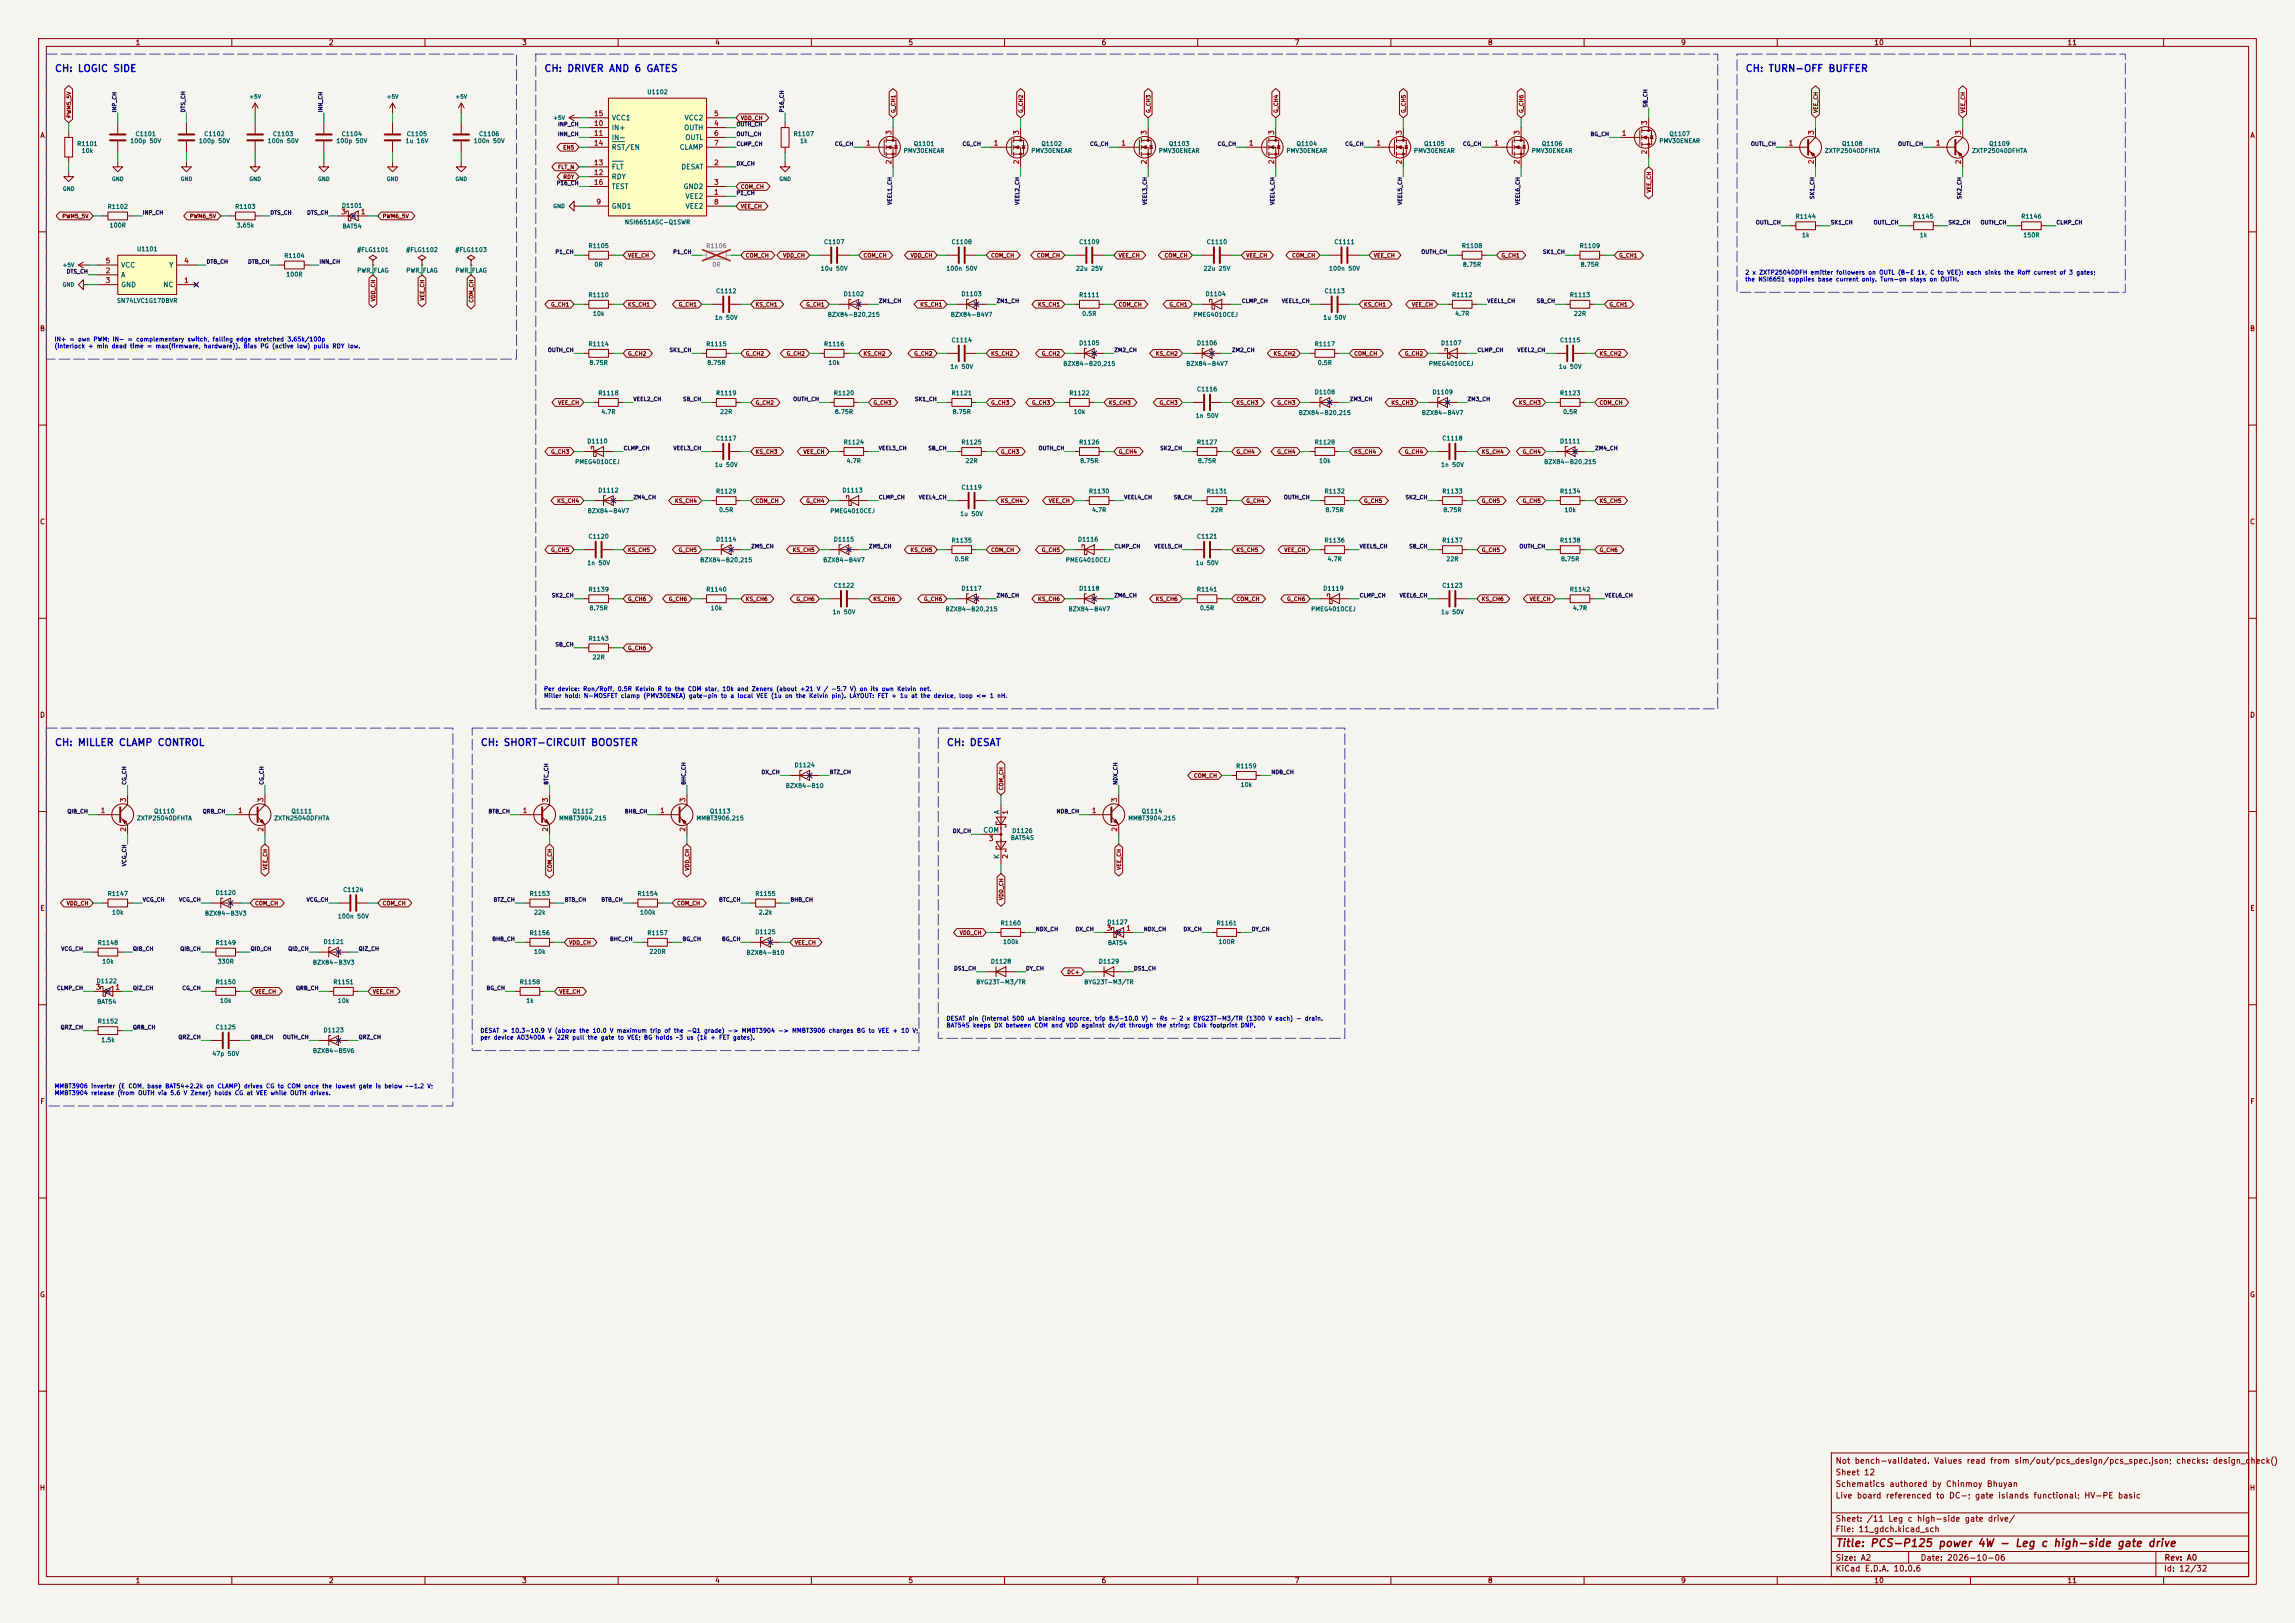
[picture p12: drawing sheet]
<svg xmlns="http://www.w3.org/2000/svg" width="594mm" height="420mm" viewBox="0 0 594 420" stroke-linecap="round" stroke-linejoin="round" font-family="sans-serif">
<defs><g id="words">
<text font-size="2" fill="#840000" x="475" y="400.8">Title: PCS-P125 power 4W - Leg c high-side gate drive</text>
<g font-size="1.8" fill="#0000c2">
<text x="14.1" y="19.1">CH: LOGIC SIDE</text>
<text x="140.7" y="19.1">CH: DRIVER AND 6 GATES</text>
<text x="451.7" y="19.1">CH: TURN-OFF BUFFER</text>
<text x="14.1" y="193.5">CH: MILLER CLAMP CONTROL</text>
<text x="124.3" y="193.5">CH: SHORT-CIRCUIT BOOSTER</text>
<text x="244.9" y="193.5">CH: DESAT</text>
</g>
<g font-size="1.5" fill="#840000">
<text x="475" y="382.1">Sheet 12</text>
<text x="475" y="379.1">Not bench-validated. Values read from sim/out/pcs_design/pcs_spec.json; checks: design_check()</text>
<text x="475" y="388.1">Live board referenced to DC-; gate islands functional; HV-PE basic</text>
<text x="475" y="385.1">Schematics authored by Chinmoy Bhuyan</text>
<text x="475" y="394.1">Sheet: /11 Leg c high-side gate drive/</text>
<text x="475" y="396.8">File: 11_gdch.kicad_sch</text>
<text x="475" y="407">KiCad E.D.A. 10.0.6</text>
<text x="475" y="404.2">Size: A2</text>
<text x="497" y="404.2">Date: 2026-10-06</text>
<text x="560" y="407">Id: 12/32</text>
<text x="560.1" y="404.2">Rev: A0</text>
</g>
<g font-size="1.3" fill="#840000">
<text x="35" y="12">1</text>
<text x="85" y="12">2</text>
<text x="135" y="12">3</text>
<text x="185" y="12">4</text>
<text x="235" y="12">5</text>
<text x="285" y="12">6</text>
<text x="335" y="12">7</text>
<text x="385" y="12">8</text>
<text x="435" y="12">9</text>
<text x="485" y="12">10</text>
<text x="535" y="12">11</text>
<text x="10.3" y="36">A</text>
<text x="582.3" y="36">A</text>
<text x="10.2" y="86">B</text>
<text x="582.2" y="86">B</text>
<text x="10.2" y="136">C</text>
<text x="582.2" y="136">C</text>
<text x="10.2" y="186">D</text>
<text x="582.2" y="186">D</text>
<text x="10.3" y="236">E</text>
<text x="582.3" y="236">E</text>
<text x="10.3" y="286">F</text>
<text x="582.3" y="286">F</text>
<text x="10.2" y="336">G</text>
<text x="582.2" y="336">G</text>
<text x="10.2" y="386">H</text>
<text x="582.2" y="386">H</text>
<text x="35" y="410">1</text>
<text x="85" y="410">2</text>
<text x="135" y="410">3</text>
<text x="185" y="410">4</text>
<text x="235" y="410">5</text>
<text x="285" y="410">6</text>
<text x="335" y="410">7</text>
<text x="385" y="410">8</text>
<text x="435" y="410">9</text>
<text x="485" y="410">10</text>
<text x="535" y="410">11</text>
</g>
<g font-size="1.3" fill="#a90000">
<text x="153.6" y="32.9">10</text>
<text x="153.6" y="35.4">11</text>
<text x="153.6" y="30.3">15</text>
<text x="184.7" y="32.9">4</text>
<text x="184.7" y="30.3">5</text>
<text x="184.7" y="35.4">6</text>
<text x="231" y="35" transform="rotate(-90 231 35)">3</text>
<text x="264" y="35" transform="rotate(-90 264 35)">3</text>
<text x="297" y="35" transform="rotate(-90 297 35)">3</text>
<text x="330.1" y="35" transform="rotate(-90 330.1 35)">3</text>
<text x="363.1" y="35" transform="rotate(-90 363.1 35)">3</text>
<text x="393.6" y="35" transform="rotate(-90 393.6 35)">3</text>
<text x="419.6" y="35.4">1</text>
<text x="426.6" y="32.5" transform="rotate(-90 426.6 32.5)">3</text>
<text x="469.8" y="35" transform="rotate(-90 469.8 35)">3</text>
<text x="507.9" y="35" transform="rotate(-90 507.9 35)">3</text>
<text x="153.6" y="38">14</text>
<text x="184.7" y="38">7</text>
<text x="224.1" y="38">1</text>
<text x="257.1" y="38">1</text>
<text x="290.1" y="38">1</text>
<text x="323.1" y="38">1</text>
<text x="356.1" y="38">1</text>
<text x="386.6" y="38">1</text>
<text x="426.6" y="40.1" transform="rotate(-90 426.6 40.1)">2</text>
<text x="462.8" y="38">1</text>
<text x="500.9" y="38">1</text>
<text x="153.6" y="45.6">12</text>
<text x="153.6" y="43">13</text>
<text x="184.7" y="43">2</text>
<text x="231" y="42.6" transform="rotate(-90 231 42.6)">2</text>
<text x="264" y="42.6" transform="rotate(-90 264 42.6)">2</text>
<text x="297" y="42.6" transform="rotate(-90 297 42.6)">2</text>
<text x="330.1" y="42.6" transform="rotate(-90 330.1 42.6)">2</text>
<text x="363.1" y="42.6" transform="rotate(-90 363.1 42.6)">2</text>
<text x="393.6" y="42.6" transform="rotate(-90 393.6 42.6)">2</text>
<text x="469.8" y="42.6" transform="rotate(-90 469.8 42.6)">2</text>
<text x="507.9" y="42.6" transform="rotate(-90 507.9 42.6)">2</text>
<text x="153.6" y="48.1">16</text>
<text x="154.2" y="53.2">9</text>
<text x="184.7" y="50.7">1</text>
<text x="184.7" y="48.1">3</text>
<text x="184.7" y="53.2">8</text>
<text x="88.2" y="55.7">3</text>
<text x="93.2" y="55.7">1</text>
<text x="27.2" y="71">2</text>
<text x="27.2" y="68.4">5</text>
<text x="47.5" y="68.4">4</text>
<text x="27.2" y="73.5">3</text>
<text x="47.5" y="73.5">1</text>
<text x="32.9" y="207.7" transform="rotate(-90 32.9 207.7)">3</text>
<text x="68.4" y="207.7" transform="rotate(-90 68.4 207.7)">3</text>
<text x="142.1" y="207.7" transform="rotate(-90 142.1 207.7)">3</text>
<text x="177.7" y="207.7" transform="rotate(-90 177.7 207.7)">3</text>
<text x="289.4" y="207.7" transform="rotate(-90 289.4 207.7)">3</text>
<text x="25.9" y="210.7">1</text>
<text x="32.9" y="215.4" transform="rotate(-90 32.9 215.4)">2</text>
<text x="61.5" y="210.7">1</text>
<text x="68.4" y="215.4" transform="rotate(-90 68.4 215.4)">2</text>
<text x="135.2" y="210.7">1</text>
<text x="142.1" y="215.4" transform="rotate(-90 142.1 215.4)">2</text>
<text x="170.7" y="210.7">1</text>
<text x="177.7" y="215.4" transform="rotate(-90 177.7 215.4)">2</text>
<text x="261.1" y="210.9" transform="rotate(-90 261.1 210.9)">1</text>
<text x="282.5" y="210.7">1</text>
<text x="289.4" y="215.4" transform="rotate(-90 289.4 215.4)">2</text>
<text x="255.8" y="218">3</text>
<text x="261.1" y="222.3" transform="rotate(-90 261.1 222.3)">2</text>
<text x="286.3" y="241.2">3</text>
<text x="291.4" y="241.2">1</text>
<text x="24.7" y="256.4">3</text>
<text x="29.7" y="256.4">1</text>
</g>
<g font-size="1.3" fill="#006464">
<text x="158.2" y="34">IN+</text>
<text x="158.2" y="31.4">VCC1</text>
<text x="176.9" y="34">OUTH</text>
<text x="177.1" y="31.4">VCC2</text>
<text x="158.2" y="36.5">IN-</text>
<text x="158.2" y="39.1">RST/EN</text>
<text x="175.8" y="39.1">CLAMP</text>
<text x="177.2" y="36.5">OUTL</text>
<text x="158.2" y="46.7">RDY</text>
<text x="158.2" y="44.1">FLT</text>
<text x="176.2" y="44.1">DESAT</text>
<text x="158.2" y="49.2">TEST</text>
<text x="176.8" y="49.2">GND2</text>
<text x="177.3" y="51.8">VEE2</text>
<text x="158.2" y="54.3">GND1</text>
<text x="177.3" y="54.3">VEE2</text>
<text x="31.2" y="69.5">VCC</text>
<text x="43.6" y="69.5">Y</text>
<text x="31.2" y="72.1">A</text>
<text x="31.2" y="74.6">GND</text>
<text x="42.1" y="74.6">NC</text>
<text x="254.4" y="215.8">COM</text>
<text x="258.9" y="210.9" transform="rotate(-90 258.9 210.9)">A</text>
<text x="258.9" y="222.4" transform="rotate(-90 258.9 222.4)">K</text>
</g>
<g font-size="1.1" fill="#006464">
<text x="167.4" y="24.6">U1102</text>
<text x="35" y="35.5">C1101</text>
<text x="52.7" y="35.5">C1102</text>
<text x="70.5" y="35.5">C1103</text>
<text x="88.3" y="35.5">C1104</text>
<text x="105.1" y="35.5">C1105</text>
<text x="123.9" y="35.5">C1106</text>
<text x="205.3" y="35.5">R1107</text>
<text x="432" y="35.5">Q1107</text>
<text x="19.9" y="38">R1101</text>
<text x="21" y="39.8">10k</text>
<text x="33.6" y="37.3">100p 50V</text>
<text x="51.4" y="37.3">100p 50V</text>
<text x="69.2" y="37.3">100n 50V</text>
<text x="86.9" y="37.3">100p 50V</text>
<text x="104.8" y="37.3">1u 16V</text>
<text x="122.5" y="37.3">100n 50V</text>
<text x="206.9" y="37.3">1k</text>
<text x="233.8" y="39.8">PMV30ENEAR</text>
<text x="236.4" y="38">Q1101</text>
<text x="266.8" y="39.8">PMV30ENEAR</text>
<text x="269.4" y="38">Q1102</text>
<text x="299.8" y="39.8">PMV30ENEAR</text>
<text x="302.4" y="38">Q1103</text>
<text x="332.8" y="39.8">PMV30ENEAR</text>
<text x="335.4" y="38">Q1104</text>
<text x="365.8" y="39.8">PMV30ENEAR</text>
<text x="368.5" y="38">Q1105</text>
<text x="396.3" y="39.8">PMV30ENEAR</text>
<text x="398.9" y="38">Q1106</text>
<text x="429.3" y="37.3">PMV30ENEAR</text>
<text x="472.2" y="39.8">ZXTP25040DFHTA</text>
<text x="476.6" y="38">Q1108</text>
<text x="510.3" y="39.8">ZXTP25040DFHTA</text>
<text x="514.7" y="38">Q1109</text>
<text x="27.7" y="54.3">R1102</text>
<text x="28.2" y="59.1">100R</text>
<text x="60.7" y="54.3">R1103</text>
<text x="61.1" y="59.1">3.65k</text>
<text x="88.4" y="54">D1101</text>
<text x="88.5" y="59.4">BAT54</text>
<text x="161.6" y="58.3">NSI6651ASC-Q1SWR</text>
<text x="464.6" y="56.8">R1144</text>
<text x="495.1" y="56.8">R1145</text>
<text x="523" y="56.8">R1146</text>
<text x="35.3" y="65.3">U1101</text>
<text x="92.3" y="65.5">#FLG1101</text>
<text x="105" y="65.5">#FLG1102</text>
<text x="117.7" y="65.5">#FLG1103</text>
<text x="152.2" y="64.5">R1105</text>
<text x="213.1" y="63.4">C1107</text>
<text x="246.2" y="63.4">C1108</text>
<text x="279.2" y="63.4">C1109</text>
<text x="312.2" y="63.4">C1110</text>
<text x="345.2" y="63.4">C1111</text>
<text x="378.2" y="64.5">R1108</text>
<text x="408.7" y="64.5">R1109</text>
<text x="466.3" y="61.7">1k</text>
<text x="496.8" y="61.7">1k</text>
<text x="523.5" y="61.7">150R</text>
<text x="73.4" y="67">R1104</text>
<text x="74" y="71.8">100R</text>
<text x="92.3" y="70.8">PWR_FLAG</text>
<text x="105" y="70.8">PWR_FLAG</text>
<text x="117.7" y="70.8">PWR_FLAG</text>
<text x="153.8" y="69.3">0R</text>
<text x="212.3" y="70.3">10u 50V</text>
<text x="244.8" y="70.3">100n 50V</text>
<text x="278.3" y="70.3">22u 25V</text>
<text x="311.4" y="70.3">22u 25V</text>
<text x="343.9" y="70.3">100n 50V</text>
<text x="378.5" y="69.3">8.75R</text>
<text x="409" y="69.3">8.75R</text>
<text x="152.2" y="77.2">R1110</text>
<text x="185.2" y="76.1">C1112</text>
<text x="218.2" y="76.9">D1102</text>
<text x="248.7" y="76.9">D1103</text>
<text x="279.2" y="77.2">R1111</text>
<text x="311.9" y="76.9">D1104</text>
<text x="342.7" y="76.1">C1113</text>
<text x="375.7" y="77.2">R1112</text>
<text x="406.2" y="77.2">R1113</text>
<text x="30.1" y="78.6">SN74LVC1G17DBVR</text>
<text x="153.3" y="82">10k</text>
<text x="184.9" y="83">1n 50V</text>
<text x="214.1" y="82.2">BZX84-B20,215</text>
<text x="246" y="82.2">BZX84-B4V7</text>
<text x="280" y="82">0.5R</text>
<text x="308.7" y="82.2">PMEG4010CEJ</text>
<text x="342.4" y="83">1u 50V</text>
<text x="376.5" y="82">4.7R</text>
<text x="407.2" y="82">22R</text>
<text x="152.2" y="89.9">R1114</text>
<text x="182.7" y="89.9">R1115</text>
<text x="213.1" y="89.9">R1116</text>
<text x="246.2" y="88.8">C1114</text>
<text x="279.2" y="89.6">D1105</text>
<text x="309.7" y="89.6">D1106</text>
<text x="340.1" y="89.9">R1117</text>
<text x="372.8" y="89.6">D1107</text>
<text x="403.6" y="88.8">C1115</text>
<text x="152.4" y="94.7">8.75R</text>
<text x="182.9" y="94.7">8.75R</text>
<text x="214.3" y="94.7">10k</text>
<text x="245.9" y="95.7">1n 50V</text>
<text x="275.1" y="94.9">BZX84-B20,215</text>
<text x="306.9" y="94.9">BZX84-B4V7</text>
<text x="340.9" y="94.7">0.5R</text>
<text x="369.7" y="94.9">PMEG4010CEJ</text>
<text x="403.3" y="95.7">1u 50V</text>
<text x="309.7" y="101.5">C1116</text>
<text x="154.7" y="102.6">R1118</text>
<text x="155.5" y="107.4">4.7R</text>
<text x="185.2" y="102.6">R1119</text>
<text x="186.3" y="107.4">22R</text>
<text x="215.7" y="102.6">R1120</text>
<text x="215.9" y="107.4">8.75R</text>
<text x="246.2" y="102.6">R1121</text>
<text x="246.4" y="107.4">8.75R</text>
<text x="276.6" y="102.6">R1122</text>
<text x="277.8" y="107.4">10k</text>
<text x="336" y="107.6">BZX84-B20,215</text>
<text x="340.1" y="102.3">D1108</text>
<text x="367.9" y="107.6">BZX84-B4V7</text>
<text x="370.6" y="102.3">D1109</text>
<text x="403.6" y="102.6">R1123</text>
<text x="404.4" y="107.4">0.5R</text>
<text x="309.4" y="108.4">1n 50V</text>
<text x="151.9" y="115">D1110</text>
<text x="185.2" y="114.2">C1117</text>
<text x="218.2" y="115.3">R1124</text>
<text x="248.7" y="115.3">R1125</text>
<text x="279.2" y="115.3">R1126</text>
<text x="309.7" y="115.3">R1127</text>
<text x="340.1" y="115.3">R1128</text>
<text x="373.2" y="114.2">C1118</text>
<text x="403.6" y="115">D1111</text>
<text x="148.7" y="120.3">PMEG4010CEJ</text>
<text x="184.9" y="121.1">1u 50V</text>
<text x="219" y="120.1">4.7R</text>
<text x="249.8" y="120.1">22R</text>
<text x="279.4" y="120.1">8.75R</text>
<text x="309.9" y="120.1">8.75R</text>
<text x="341.3" y="120.1">10k</text>
<text x="372.9" y="121.1">1n 50V</text>
<text x="399.5" y="120.3">BZX84-B20,215</text>
<text x="154.7" y="127.7">D1112</text>
<text x="185.2" y="128">R1129</text>
<text x="217.9" y="127.7">D1113</text>
<text x="248.7" y="126.9">C1119</text>
<text x="281.7" y="128">R1130</text>
<text x="312.2" y="128">R1131</text>
<text x="342.7" y="128">R1132</text>
<text x="373.2" y="128">R1133</text>
<text x="403.6" y="128">R1134</text>
<text x="152" y="133">BZX84-B4V7</text>
<text x="186" y="132.8">0.5R</text>
<text x="214.8" y="133">PMEG4010CEJ</text>
<text x="248.4" y="133.8">1u 50V</text>
<text x="282.5" y="132.8">4.7R</text>
<text x="313.3" y="132.8">22R</text>
<text x="342.9" y="132.8">8.75R</text>
<text x="373.4" y="132.8">8.75R</text>
<text x="404.8" y="132.8">10k</text>
<text x="152.2" y="139.6">C1120</text>
<text x="185.2" y="140.4">D1114</text>
<text x="215.7" y="140.4">D1115</text>
<text x="246.2" y="140.7">R1135</text>
<text x="278.9" y="140.4">D1116</text>
<text x="309.7" y="139.6">C1121</text>
<text x="342.7" y="140.7">R1136</text>
<text x="373.2" y="140.7">R1137</text>
<text x="403.6" y="140.7">R1138</text>
<text x="151.9" y="146.5">1n 50V</text>
<text x="181.1" y="145.7">BZX84-B20,215</text>
<text x="212.9" y="145.7">BZX84-B4V7</text>
<text x="247" y="145.5">0.5R</text>
<text x="275.7" y="145.7">PMEG4010CEJ</text>
<text x="309.4" y="146.5">1u 50V</text>
<text x="343.5" y="145.5">4.7R</text>
<text x="374.2" y="145.5">22R</text>
<text x="403.9" y="145.5">8.75R</text>
<text x="152.2" y="153.4">R1139</text>
<text x="182.7" y="153.4">R1140</text>
<text x="215.7" y="152.3">C1122</text>
<text x="248.7" y="153.1">D1117</text>
<text x="279.2" y="153.1">D1118</text>
<text x="309.7" y="153.4">R1141</text>
<text x="342.4" y="153.1">D1119</text>
<text x="373.2" y="152.3">C1123</text>
<text x="406.2" y="153.4">R1142</text>
<text x="152.4" y="158.2">8.75R</text>
<text x="183.8" y="158.2">10k</text>
<text x="215.4" y="159.2">1n 50V</text>
<text x="244.6" y="158.4">BZX84-B20,215</text>
<text x="276.4" y="158.4">BZX84-B4V7</text>
<text x="310.5" y="158.2">0.5R</text>
<text x="339.2" y="158.4">PMEG4010CEJ</text>
<text x="372.9" y="159.2">1u 50V</text>
<text x="407" y="158.2">4.7R</text>
<text x="152.2" y="166.1">R1143</text>
<text x="153.2" y="170.9">22R</text>
<text x="205.5" y="198.8">D1124</text>
<text x="319.8" y="199.1">R1159</text>
<text x="321" y="203.9">10k</text>
<text x="203.2" y="204.2">BZX84-B10</text>
<text x="35.3" y="212.6">ZXTP25040DFHTA</text>
<text x="39.8" y="210.7">Q1110</text>
<text x="70.8" y="212.6">ZXTN25040DFHTA</text>
<text x="75.3" y="210.7">Q1111</text>
<text x="144.6" y="212.6">MMBT3904,215</text>
<text x="148.1" y="210.7">Q1112</text>
<text x="180.1" y="212.6">MMBT3906,215</text>
<text x="183.6" y="210.7">Q1113</text>
<text x="261.9" y="215.8">D1126</text>
<text x="291.9" y="212.6">MMBT3904,215</text>
<text x="295.4" y="210.7">Q1114</text>
<text x="261.5" y="217.6">BAT54S</text>
<text x="27.7" y="232.1">R1147</text>
<text x="55.7" y="231.8">D1120</text>
<text x="88.7" y="231.1">C1124</text>
<text x="136.9" y="232.1">R1153</text>
<text x="164.9" y="232.1">R1154</text>
<text x="195.4" y="232.1">R1155</text>
<text x="28.9" y="236.9">10k</text>
<text x="52.9" y="237.2">BZX84-B3V3</text>
<text x="87.3" y="237.9">100n 50V</text>
<text x="138.1" y="236.9">22k</text>
<text x="165.5" y="236.9">100k</text>
<text x="196.3" y="236.9">2.2k</text>
<text x="258.9" y="239.7">R1160</text>
<text x="286.5" y="239.5">D1127</text>
<text x="314.7" y="239.7">R1161</text>
<text x="25.2" y="244.8">R1148</text>
<text x="55.7" y="244.8">R1149</text>
<text x="83.6" y="244.5">D1121</text>
<text x="136.9" y="242.3">R1156</text>
<text x="167.4" y="242.3">R1157</text>
<text x="195.4" y="242">D1125</text>
<text x="259.5" y="244.5">100k</text>
<text x="286.6" y="244.8">BAT54</text>
<text x="315.3" y="244.5">100R</text>
<text x="26.3" y="249.6">10k</text>
<text x="56.2" y="249.6">330R</text>
<text x="80.9" y="249.9">BZX84-B3V3</text>
<text x="138.1" y="247.1">10k</text>
<text x="167.9" y="247.1">220R</text>
<text x="193.1" y="247.3">BZX84-B10</text>
<text x="256.3" y="249.6">D1128</text>
<text x="284.3" y="249.6">D1129</text>
<text x="24.9" y="254.7">D1122</text>
<text x="55.7" y="255">R1150</text>
<text x="86.1" y="255">R1151</text>
<text x="134.4" y="255">R1158</text>
<text x="252.6" y="255">BYG23T-M3/TR</text>
<text x="280.5" y="255">BYG23T-M3/TR</text>
<text x="25" y="260">BAT54</text>
<text x="56.8" y="259.8">10k</text>
<text x="87.3" y="259.8">10k</text>
<text x="136.1" y="259.8">1k</text>
<text x="25.2" y="265.1">R1152</text>
<text x="26.1" y="269.9">1.5k</text>
<text x="55.7" y="266.6">C1125</text>
<text x="83.6" y="267.4">D1123</text>
<text x="54.8" y="273.5">47p 50V</text>
<text x="80.9" y="272.7">BZX84-B5V6</text>
</g>
<g font-size="1.1" fill="#939391">
<text x="182.7" y="64.5">R1106</text>
<text x="184.2" y="69.3">0R</text>
</g>
<g font-size="1.1" fill="#0000c2">
<text x="451.6" y="71.3">2 x ZXTP25040DFH emitter followers on OUTL (B-E 1k, C to VEE): each sinks the Roff current of 3 gates;</text>
<text x="451.6" y="73.1">the NSI6651 supplies base current only. Turn-on stays on OUTH.</text>
<text x="14" y="88.6">IN+ = own PWM; IN- = complementary switch, falling edge stretched 3.65k/100p</text>
<text x="14" y="90.4">(interlock + min dead time = max(firmware, hardware)). Bias PG (active low) pulls RDY low.</text>
<text x="140.7" y="179.1">Per device: Ron/Roff, 0.5R Kelvin R to the COM star, 10k and Zeners (about +21 V / -5.7 V) on its own Kelvin net.</text>
<text x="140.7" y="180.9">Miller hold: N-MOSFET clamp (PMV30ENEA) gate-pin to a local VEE (1u on the Kelvin pin). LAYOUT: FET + 1u at the device, loop &lt;= 1 nH.</text>
<text x="124.2" y="267.5">DESAT &gt; 10.3-10.9 V (above the 10.0 V maximum trip of the -Q1 grade) -&gt; MMBT3904 -&gt; MMBT3906 charges BG to VEE + 10 V;</text>
<text x="124.2" y="269.3">per device AO3400A + 22R pull the gate to VEE; BG holds ~3 us (1k + FET gates).</text>
<text x="244.8" y="264.4">DESAT pin (internal 500 uA blanking source, trip 8.5-10.0 V) - Rs - 2 x BYG23T-M3/TR (1300 V each) - drain.</text>
<text x="244.8" y="266.1">BAT54S keeps DX between COM and VDD against dv/dt through the string; Cblk footprint DNP.</text>
<text x="14" y="281.9">MMBT3906 inverter (E COM, base BAT54+2.2k on CLAMP) drives CG to COM once the lowest gate is below ~-1.2 V;</text>
<text x="14" y="283.7">MMBT3904 release (from OUTH via 5.6 V Zener) holds CG at VEE while OUTH drives.</text>
</g>
<g font-size="1" fill="#0f0f0f">
<text x="30.4" y="29.2" transform="rotate(-90 30.4 29.2)">INP_CH</text>
<text x="48.2" y="29.2" transform="rotate(-90 48.2 29.2)">DTS_CH</text>
<text x="83.7" y="29.2" transform="rotate(-90 83.7 29.2)">INN_CH</text>
<text x="203.1" y="29.2" transform="rotate(-90 203.1 29.2)">P16_CH</text>
<text x="426.6" y="27.9" transform="rotate(-90 426.6 27.9)">SB_CH</text>
<text x="144.3" y="35.5">INN_CH</text>
<text x="144.3" y="32.9">INP_CH</text>
<text x="190.5" y="32.9">OUTH_CH</text>
<text x="190.5" y="35.5">OUTL_CH</text>
<text x="411.6" y="35.5">BG_CH</text>
<text x="190.5" y="38">CLMP_CH</text>
<text x="216" y="38">CG_CH</text>
<text x="249" y="38">CG_CH</text>
<text x="282" y="38">CG_CH</text>
<text x="315" y="38">CG_CH</text>
<text x="348.1" y="38">CG_CH</text>
<text x="378.5" y="38">CG_CH</text>
<text x="453.1" y="38">OUTL_CH</text>
<text x="491.2" y="38">OUTL_CH</text>
<text x="190.5" y="43.1">DX_CH</text>
<text x="143.9" y="48.2">P16_CH</text>
<text x="190.5" y="50.7">P1_CH</text>
<text x="231" y="53.2" transform="rotate(-90 231 53.2)">VEEL1_CH</text>
<text x="264.1" y="53.2" transform="rotate(-90 264.1 53.2)">VEEL2_CH</text>
<text x="297.1" y="53.2" transform="rotate(-90 297.1 53.2)">VEEL3_CH</text>
<text x="330.1" y="53.2" transform="rotate(-90 330.1 53.2)">VEEL4_CH</text>
<text x="363.1" y="53.2" transform="rotate(-90 363.1 53.2)">VEEL5_CH</text>
<text x="393.6" y="53.2" transform="rotate(-90 393.6 53.2)">VEEL6_CH</text>
<text x="469.8" y="51.6" transform="rotate(-90 469.8 51.6)">SK1_CH</text>
<text x="507.9" y="51.6" transform="rotate(-90 507.9 51.6)">SK2_CH</text>
<text x="36.8" y="55.8">INP_CH</text>
<text x="69.9" y="55.8">DTS_CH</text>
<text x="79.4" y="55.8">DTS_CH</text>
<text x="454.3" y="58.3">OUTL_CH</text>
<text x="473.7" y="58.3">SK1_CH</text>
<text x="484.8" y="58.3">OUTL_CH</text>
<text x="504.2" y="58.3">SK2_CH</text>
<text x="512.5" y="58.3">OUTH_CH</text>
<text x="532.1" y="58.3">CLMP_CH</text>
<text x="143.6" y="65.9">P1_CH</text>
<text x="174.1" y="65.9">P1_CH</text>
<text x="367.7" y="65.9">OUTH_CH</text>
<text x="399.2" y="65.9">SK1_CH</text>
<text x="17.1" y="71">DTS_CH</text>
<text x="53.3" y="68.5">DTB_CH</text>
<text x="64.1" y="68.5">DTB_CH</text>
<text x="82.6" y="68.5">INN_CH</text>
<text x="227.3" y="78.6">ZM1_CH</text>
<text x="257.8" y="78.6">ZM1_CH</text>
<text x="321.3" y="78.6">CLMP_CH</text>
<text x="331.7" y="78.6">VEEL1_CH</text>
<text x="384.8" y="78.6">VEEL1_CH</text>
<text x="397.6" y="78.6">SB_CH</text>
<text x="141.7" y="91.3">OUTH_CH</text>
<text x="173.2" y="91.3">SK1_CH</text>
<text x="288.3" y="91.3">ZM2_CH</text>
<text x="318.8" y="91.3">ZM2_CH</text>
<text x="382.3" y="91.3">CLMP_CH</text>
<text x="392.6" y="91.3">VEEL2_CH</text>
<text x="163.8" y="104">VEEL2_CH</text>
<text x="176.6" y="104">SB_CH</text>
<text x="205.2" y="104">OUTH_CH</text>
<text x="236.7" y="104">SK1_CH</text>
<text x="349.3" y="104">ZM3_CH</text>
<text x="379.7" y="104">ZM3_CH</text>
<text x="161.3" y="116.7">CLMP_CH</text>
<text x="174.2" y="116.7">VEEL3_CH</text>
<text x="227.3" y="116.7">VEEL3_CH</text>
<text x="240.1" y="116.7">SB_CH</text>
<text x="268.7" y="116.7">OUTH_CH</text>
<text x="300.2" y="116.7">SK2_CH</text>
<text x="412.8" y="116.7">ZM4_CH</text>
<text x="163.8" y="129.4">ZM4_CH</text>
<text x="227.3" y="129.4">CLMP_CH</text>
<text x="237.7" y="129.4">VEEL4_CH</text>
<text x="290.8" y="129.4">VEEL4_CH</text>
<text x="303.6" y="129.4">SB_CH</text>
<text x="332.2" y="129.4">OUTH_CH</text>
<text x="363.7" y="129.4">SK2_CH</text>
<text x="194.3" y="142.1">ZM5_CH</text>
<text x="224.8" y="142.1">ZM5_CH</text>
<text x="288.3" y="142.1">CLMP_CH</text>
<text x="298.6" y="142.1">VEEL5_CH</text>
<text x="351.8" y="142.1">VEEL5_CH</text>
<text x="364.6" y="142.1">SB_CH</text>
<text x="393.1" y="142.1">OUTH_CH</text>
<text x="142.7" y="154.8">SK2_CH</text>
<text x="257.8" y="154.8">ZM6_CH</text>
<text x="288.3" y="154.8">ZM6_CH</text>
<text x="351.8" y="154.8">CLMP_CH</text>
<text x="362.1" y="154.8">VEEL6_CH</text>
<text x="415.3" y="154.8">VEEL6_CH</text>
<text x="143.6" y="167.5">SB_CH</text>
<text x="32.9" y="203.2" transform="rotate(-90 32.9 203.2)">CG_CH</text>
<text x="68.5" y="203.2" transform="rotate(-90 68.5 203.2)">CG_CH</text>
<text x="142.1" y="203.2" transform="rotate(-90 142.1 203.2)">BTC_CH</text>
<text x="177.7" y="203.2" transform="rotate(-90 177.7 203.2)">BHC_CH</text>
<text x="197" y="200.6">DX_CH</text>
<text x="214.6" y="200.6">BTZ_CH</text>
<text x="289.5" y="203.2" transform="rotate(-90 289.5 203.2)">NDX_CH</text>
<text x="328.9" y="200.6">NDB_CH</text>
<text x="17.3" y="210.7">QIB_CH</text>
<text x="52.4" y="210.7">QRB_CH</text>
<text x="126.3" y="210.7">BTB_CH</text>
<text x="161.6" y="210.7">BHB_CH</text>
<text x="246.5" y="215.8">DX_CH</text>
<text x="273.3" y="210.7">NDB_CH</text>
<text x="32.9" y="224.3" transform="rotate(-90 32.9 224.3)">VCG_CH</text>
<text x="36.8" y="233.6">VCG_CH</text>
<text x="46.2" y="233.6">VCG_CH</text>
<text x="79.2" y="233.6">VCG_CH</text>
<text x="127.6" y="233.6">BTZ_CH</text>
<text x="146.1" y="233.6">BTB_CH</text>
<text x="155.5" y="233.6">BTB_CH</text>
<text x="186" y="233.6">BTC_CH</text>
<text x="204.5" y="233.6">BHB_CH</text>
<text x="127.3" y="243.7">BHB_CH</text>
<text x="157.8" y="243.7">BHC_CH</text>
<text x="176.5" y="243.7">BG_CH</text>
<text x="186.8" y="243.7">BG_CH</text>
<text x="268" y="241.2">NDX_CH</text>
<text x="278.2" y="241.2">DX_CH</text>
<text x="295.9" y="241.2">NDX_CH</text>
<text x="306.2" y="241.2">DX_CH</text>
<text x="323.9" y="241.2">DY_CH</text>
<text x="15.7" y="246.3">VCG_CH</text>
<text x="34.3" y="246.3">QIB_CH</text>
<text x="46.5" y="246.3">QIB_CH</text>
<text x="64.8" y="246.3">QID_CH</text>
<text x="74.5" y="246.3">QID_CH</text>
<text x="92.7" y="246.3">QIZ_CH</text>
<text x="246.8" y="251.4">DS1_CH</text>
<text x="265.4" y="251.4">DY_CH</text>
<text x="293.4" y="251.4">DS1_CH</text>
<text x="14.6" y="256.4">CLMP_CH</text>
<text x="34.3" y="256.4">QIZ_CH</text>
<text x="47.1" y="256.4">CG_CH</text>
<text x="76.5" y="256.4">QRB_CH</text>
<text x="125.8" y="256.4">BG_CH</text>
<text x="15.6" y="266.6">QRZ_CH</text>
<text x="34.3" y="266.6">QRB_CH</text>
<text x="46.1" y="269.1">QRZ_CH</text>
<text x="64.8" y="269.1">QRB_CH</text>
<text x="73.1" y="269.1">OUTH_CH</text>
<text x="92.7" y="269.1">QRZ_CH</text>
</g>
<g font-size="1" fill="#006464">
<text x="64.4" y="25.8">+5V</text>
<text x="100" y="25.8">+5V</text>
<text x="117.8" y="25.8">+5V</text>
<text x="143.1" y="31.2">+5V</text>
<text x="28.9" y="47.1">GND</text>
<text x="46.6" y="47.1">GND</text>
<text x="64.4" y="47.1">GND</text>
<text x="82.2" y="47.1">GND</text>
<text x="100" y="47.1">GND</text>
<text x="117.8" y="47.1">GND</text>
<text x="201.6" y="47.1">GND</text>
<text x="16.2" y="49.6">GND</text>
<text x="143.1" y="54.1">GND</text>
<text x="16.1" y="69.3">+5V</text>
<text x="16.1" y="74.4">GND</text>
</g>
<g font-size="1" fill="#840000">
<text x="232" y="29.4" transform="rotate(-90 232 29.4)">G_CH1</text>
<text x="265" y="29.4" transform="rotate(-90 265 29.4)">G_CH2</text>
<text x="298" y="29.4" transform="rotate(-90 298 29.4)">G_CH3</text>
<text x="331" y="29.4" transform="rotate(-90 331 29.4)">G_CH4</text>
<text x="364" y="29.4" transform="rotate(-90 364 29.4)">G_CH5</text>
<text x="394.5" y="29.4" transform="rotate(-90 394.5 29.4)">G_CH6</text>
<text x="470.7" y="29.4" transform="rotate(-90 470.7 29.4)">VEE_CH</text>
<text x="508.8" y="29.4" transform="rotate(-90 508.8 29.4)">VEE_CH</text>
<text x="18.6" y="30.6" transform="rotate(-90 18.6 30.6)">PWM5_5V</text>
<text x="191.6" y="31.3">VDD_CH</text>
<text x="145.6" y="38.9">EN5</text>
<text x="144.3" y="44">FLT_N</text>
<text x="145.7" y="46.5">RDY</text>
<text x="191.6" y="49.1">COM_CH</text>
<text x="427.5" y="50" transform="rotate(-90 427.5 50)">VEE_CH</text>
<text x="16" y="56.7">PWM5_5V</text>
<text x="49" y="56.7">PWM6_5V</text>
<text x="98.9" y="56.7">PWM6_5V</text>
<text x="191.6" y="54.2">VEE_CH</text>
<text x="162.4" y="66.9">VEE_CH</text>
<text x="192.9" y="66.9">COM_CH</text>
<text x="202.6" y="66.9">VDD_CH</text>
<text x="223.4" y="66.9">COM_CH</text>
<text x="235.6" y="66.9">VDD_CH</text>
<text x="256.4" y="66.9">COM_CH</text>
<text x="268.3" y="66.9">COM_CH</text>
<text x="289.4" y="66.9">VEE_CH</text>
<text x="301.3" y="66.9">COM_CH</text>
<text x="322.4" y="66.9">VEE_CH</text>
<text x="334.3" y="66.9">COM_CH</text>
<text x="355.5" y="66.9">VEE_CH</text>
<text x="388.5" y="66.9">G_CH1</text>
<text x="419" y="66.9">G_CH1</text>
<text x="110" y="77.9" transform="rotate(-90 110 77.9)">VEE_CH</text>
<text x="97.3" y="78.1" transform="rotate(-90 97.3 78.1)">VDD_CH</text>
<text x="122.7" y="78.4" transform="rotate(-90 122.7 78.4)">COM_CH</text>
<text x="142.5" y="79.6">G_CH1</text>
<text x="162.4" y="79.6">KS_CH1</text>
<text x="175.5" y="79.6">G_CH1</text>
<text x="195.4" y="79.6">KS_CH1</text>
<text x="208.5" y="79.6">G_CH1</text>
<text x="238.1" y="79.6">KS_CH1</text>
<text x="268.6" y="79.6">KS_CH1</text>
<text x="289.4" y="79.6">COM_CH</text>
<text x="302.5" y="79.6">G_CH1</text>
<text x="352.9" y="79.6">KS_CH1</text>
<text x="365.3" y="79.6">VEE_CH</text>
<text x="416.4" y="79.6">G_CH1</text>
<text x="162.4" y="92.3">G_CH2</text>
<text x="192.9" y="92.3">G_CH2</text>
<text x="203.5" y="92.3">G_CH2</text>
<text x="223.4" y="92.3">KS_CH2</text>
<text x="236.5" y="92.3">G_CH2</text>
<text x="256.4" y="92.3">KS_CH2</text>
<text x="269.5" y="92.3">G_CH2</text>
<text x="299" y="92.3">KS_CH2</text>
<text x="329.5" y="92.3">KS_CH2</text>
<text x="350.4" y="92.3">COM_CH</text>
<text x="363.5" y="92.3">G_CH2</text>
<text x="413.9" y="92.3">KS_CH2</text>
<text x="144.3" y="105">VEE_CH</text>
<text x="195.4" y="105">G_CH2</text>
<text x="225.9" y="105">G_CH3</text>
<text x="256.4" y="105">G_CH3</text>
<text x="267" y="105">G_CH3</text>
<text x="286.9" y="105">KS_CH3</text>
<text x="300" y="105">G_CH3</text>
<text x="319.9" y="105">KS_CH3</text>
<text x="330.5" y="105">G_CH3</text>
<text x="360" y="105">KS_CH3</text>
<text x="393" y="105">KS_CH3</text>
<text x="413.9" y="105">COM_CH</text>
<text x="142.5" y="117.7">G_CH3</text>
<text x="195.4" y="117.7">KS_CH3</text>
<text x="207.8" y="117.7">VEE_CH</text>
<text x="258.9" y="117.7">G_CH3</text>
<text x="289.4" y="117.7">G_CH4</text>
<text x="319.9" y="117.7">G_CH4</text>
<text x="330.5" y="117.7">G_CH4</text>
<text x="350.4" y="117.7">KS_CH4</text>
<text x="363.5" y="117.7">G_CH4</text>
<text x="383.4" y="117.7">KS_CH4</text>
<text x="394" y="117.7">G_CH4</text>
<text x="144.1" y="130.4">KS_CH4</text>
<text x="174.6" y="130.4">KS_CH4</text>
<text x="195.4" y="130.4">COM_CH</text>
<text x="208.5" y="130.4">G_CH4</text>
<text x="258.9" y="130.4">KS_CH4</text>
<text x="271.3" y="130.4">VEE_CH</text>
<text x="322.4" y="130.4">G_CH4</text>
<text x="352.9" y="130.4">G_CH5</text>
<text x="383.4" y="130.4">G_CH5</text>
<text x="394" y="130.4">G_CH5</text>
<text x="413.9" y="130.4">KS_CH5</text>
<text x="142.5" y="143.1">G_CH5</text>
<text x="162.4" y="143.1">KS_CH5</text>
<text x="175.5" y="143.1">G_CH5</text>
<text x="205.1" y="143.1">KS_CH5</text>
<text x="235.5" y="143.1">KS_CH5</text>
<text x="256.4" y="143.1">COM_CH</text>
<text x="269.5" y="143.1">G_CH5</text>
<text x="319.9" y="143.1">KS_CH5</text>
<text x="332.3" y="143.1">VEE_CH</text>
<text x="383.4" y="143.1">G_CH5</text>
<text x="413.9" y="143.1">G_CH6</text>
<text x="162.4" y="155.8">G_CH6</text>
<text x="173" y="155.8">G_CH6</text>
<text x="192.9" y="155.8">KS_CH6</text>
<text x="206" y="155.8">G_CH6</text>
<text x="225.9" y="155.8">KS_CH6</text>
<text x="239" y="155.8">G_CH6</text>
<text x="268.6" y="155.8">KS_CH6</text>
<text x="299" y="155.8">KS_CH6</text>
<text x="319.9" y="155.8">COM_CH</text>
<text x="333" y="155.8">G_CH6</text>
<text x="383.4" y="155.8">KS_CH6</text>
<text x="395.8" y="155.8">VEE_CH</text>
<text x="162.4" y="168.5">G_CH6</text>
<text x="308.9" y="201.5">COM_CH</text>
<text x="259.9" y="204.6" transform="rotate(-90 259.9 204.6)">COM_CH</text>
<text x="69.4" y="225.2" transform="rotate(-90 69.4 225.2)">VEE_CH</text>
<text x="143.1" y="225.8" transform="rotate(-90 143.1 225.8)">COM_CH</text>
<text x="178.6" y="225.4" transform="rotate(-90 178.6 225.4)">VDD_CH</text>
<text x="290.4" y="225.2" transform="rotate(-90 290.4 225.2)">VEE_CH</text>
<text x="259.9" y="233.1" transform="rotate(-90 259.9 233.1)">VDD_CH</text>
<text x="17.1" y="234.5">VDD_CH</text>
<text x="65.9" y="234.5">COM_CH</text>
<text x="98.9" y="234.5">COM_CH</text>
<text x="175.1" y="234.5">COM_CH</text>
<text x="147.2" y="244.7">VDD_CH</text>
<text x="205.6" y="244.7">VEE_CH</text>
<text x="248.3" y="242.1">VDD_CH</text>
<text x="65.9" y="257.4">VEE_CH</text>
<text x="96.4" y="257.4">VEE_CH</text>
<text x="144.6" y="257.4">VEE_CH</text>
<text x="276.1" y="252.3">DC+</text>
</g>
</g></defs>
<path d="M0 0h594v420h-594z" fill="#f5f4ef" stroke="#f5f4ef" stroke-width=".26"/>
<g fill="none" stroke="#840000" stroke-width=".26">
<path d="M10 10h574v400h-574zM12 12h570v396h-570zM60 10v2M110 10v2M160 10v2M210 10v2M260 10v2M310 10v2M360 10v2M410 10v2M460 10v2M510 10v2"/>
<path d="M560 10v2M101.6 26.7l-.8 1.2M101.6 26.7l.8 1.2M101.6 26.7v2.5M119.4 26.7l-.8 1.2M119.4 26.7l.7 1.2M119.4 26.7v2.5M322.6 38.1h5.3M327.9 36.2v3.8M328.4 36.3h2.6v3.6h-2.6M328.4 38.1h1.8v5.1M328.4 35.8v1"/>
<path d="M328.4 37.6v1M328.4 39.4v1M330.2 33v3.3M330.6 37.7h.7M331 37.7l.3 .7h-.7zM355.6 38.1h5.3M360.9 36.2v3.8M361.4 36.3h2.6v3.6h-2.6M361.4 38.1h1.8v5.1M361.4 35.8v1M361.4 37.6v1M361.4 39.4v1"/>
<path d="M363.2 33v3.3M363.6 37.7h.8M364 37.7l.4 .7h-.8zM386.1 38.1h5.3M391.4 36.2v3.8M391.9 36.3h2.6v3.6h-2.6M391.9 38.1h1.8v5.1M391.9 35.8v1M391.9 37.6v1M391.9 39.4v1M393.7 33v3.3M394.1 37.7h.7"/>
<path d="M394.5 37.7l.3 .7h-.7zM419.1 35.6h5.3M424.4 33.7v3.8M424.9 33.8h2.6v3.5h-2.6M424.9 35.6h1.8v5M424.9 33.3v1M424.9 35.1v1M424.9 36.8v1M426.7 30.5v3.3M427.1 35.2h.8M427.5 35.2l.4 .6h-.8zM462.3 38.1h5.7"/>
<path d="M468 38.7l1.9 1.9v2.6M469.9 33v2.6l-1.9 1.9M500.4 38.1h5.7M506.1 38.7l1.9 1.9v2.6M508 33v2.6l-1.9 1.9M66 41.9v1.3h1.3l-1.3 1.3-1.2-1.3h1.2M463.5 58.4h1.3M464.8 57.4h5.1v2h-5.1zM469.9 58.4h1.3M494 58.4h1.3M495.3 57.4h5.1v2h-5.1zM500.4 58.4h1.2"/>
<path d="M522 58.4h1.2M523.2 57.4h5.1v2h-5.1zM528.3 58.4h1.3M10 60h2M72.4 68.6h1.3M73.7 67.6h5v2h-5zM78.7 68.6h1.3M245.1 66h2.8M249.9 66h2.8M341.6 78.7h2.8M344.2 66h2.8M346.5 78.7h2.7"/>
<path d="M349 66h2.8M377.2 66h1.3M378.5 65h5v2.1h-5zM383.5 66h1.3M405.1 78.7h1.3M406.4 77.7h5.1v2.1h-5.1zM407.7 66h1.2M408.9 65h5.1v2.1h-5.1zM411.5 78.7h1.2M414 66h1.3M582 60h2M339.1 91.4h1.3"/>
<path d="M340.4 90.4h5v2.1h-5zM345.4 91.4h1.3M372.1 91.4h7.6M374 90.8v-.6h.6v2.5h.7v-.6M374.6 91.4l2.6-1.2v2.5zM402.6 91.4h2.8M407.4 91.4h2.8M10 110h2M339.1 104.1h7.6M339.1 116.8h1.3M340.4 115.8h5v2.1h-5zM341.6 104.1l2.6-1.2v2.5z"/>
<path d="M342.1 102.9h-.5v2.5M345.4 116.8h1.3M369.6 104.1h7.6M372.1 104.1l2.5-1.2v2.5zM372.1 116.8h2.8M372.6 102.9h-.5v2.5M376.9 116.8h2.8M402.6 104.1h1.3M402.6 116.8h7.6M403.9 103.1h5v2.1h-5zM405.1 116.8l2.6-1.2v2.5zM405.6 115.6h-.5v2.5"/>
<path d="M408.9 104.1h1.3M582 110h2M280.7 129.5h1.2M281.9 128.5h5.1v2.1h-5.1zM287 129.5h1.3M341.6 129.5h1.3M342.9 128.5h5.1v2.1h-5.1zM348 129.5h1.2M372.1 129.5h1.3M373.4 128.5h5.1v2.1h-5.1zM378.5 129.5h1.2M402.6 129.5h1.3"/>
<path d="M403.9 128.5h5v2.1h-5zM408.9 129.5h1.3M151.1 142.2h2.8M151.1 154.9h1.3M152.4 153.9h5.1v2.1h-5.1zM156 142.2h2.7M157.5 154.9h1.2M181.6 154.9h1.3M182.9 153.9h5.1v2.1h-5.1zM184.1 142.2h7.7M186.7 142.2l2.5-1.2v2.5zM187.2 141h-.5v2.5"/>
<path d="M188 154.9h1.2M214.6 142.2h7.6M214.6 154.9h2.8M217.2 142.2l2.5-1.2v2.5zM217.7 141h-.5v2.5M219.5 154.9h2.7M245.1 142.2h1.3M246.4 141.2h5.1v2.1h-5.1zM251.5 142.2h1.2M278.1 142.2h7.6M280 141.6v-.6h.7v2.5h.6v-.6M280.7 142.2l2.5-1.2v2.5z"/>
<path d="M308.6 142.2h2.8M313.4 142.2h2.8M341.6 142.2h1.3M342.9 141.2h5.1v2.1h-5.1zM348 142.2h1.2M372.1 142.2h1.3M373.4 141.2h5.1v2.1h-5.1zM378.5 142.2h1.2M402.6 142.2h1.3M403.9 141.2h5v2.1h-5zM408.9 142.2h1.3M10 160h2"/>
<path d="M151.1 167.6h1.3M152.4 166.6h5.1v2.1h-5.1zM157.5 167.6h1.2M582 160h2M207.5 199.4h-.5v2.5M10 210h2M25.4 210.8h5.7M31.1 211.5l1.9 1.9v2.5M33 205.7v2.6l-1.9 1.9M61 210.8h5.7M66.7 211.5l1.9 1.9v2.5M68.6 205.7v2.6l-1.9 1.9"/>
<path d="M134.6 210.8h5.7M140.3 211.5l1.9 1.9v2.5M142.2 205.7v2.6l-1.9 1.9M170.2 210.8h5.7M175.9 211.5l1.9 1.9v2.5M177.8 205.7v2.6l-1.9 1.9M204.5 200.7h7.6M207 200.7l2.5-1.3v2.5zM582 210h2M26.7 233.7h1.2M27.9 232.7h5.1v2h-5.1zM33 233.7h1.3"/>
<path d="M54.6 233.7h7.6M57.1 233.7l2.6-1.3v2.6zM57.7 232.4h-.6v2.6M87.6 233.7h2.8M92.5 233.7h2.7M135.9 233.7h1.3M137.2 232.7h5v2h-5zM142.2 233.7h1.3M163.8 233.7h1.3M165.1 232.7h5.1v2h-5.1zM170.2 233.7h1.2M194.3 233.7h1.3"/>
<path d="M195.6 232.7h5.1v2h-5.1zM200.7 233.7h1.2M24.1 256.5h7.6M24.1 246.4h1.3M25.4 245.4h5.1v2h-5.1zM26 255.9v-.6h.7v2.5h.6v-.6M26.7 256.5l2.5-1.2v2.5zM30.5 246.4h1.2M54.6 256.5h1.3M54.6 246.4h1.3M55.9 245.4h5.1v2h-5.1zM55.9 255.5h5.1v2.1h-5.1z"/>
<path d="M61 256.5h1.2M61 246.4h1.2M82.5 246.4h7.7M85.1 246.4l2.5-1.3v2.6zM85.1 256.5h1.3M85.6 245.1h-.5v2.6M86.4 255.5h5v2.1h-5zM91.4 256.5h1.3M133.3 256.5h1.3M134.6 255.5h5.1v2.1h-5.1zM135.9 243.8h1.3M137.2 242.8h5v2.1h-5z"/>
<path d="M139.7 256.5h1.3M142.2 243.8h1.3M166.4 243.8h1.2M167.6 242.8h5.1v2.1h-5.1zM172.7 243.8h1.3M194.3 243.8h7.6M196.8 243.8l2.6-1.2v2.5zM197.4 242.6h-.6v2.5M10 260h2M24.1 266.7h1.3M25.4 265.7h5.1v2h-5.1zM30.5 266.7h1.2"/>
<path d="M54.6 269.2h2.8M59.4 269.2h2.8M82.5 269.2h7.7M85.1 269.2l2.5-1.2v2.5zM85.6 268h-.5v2.5M582 260h2M10 310h2M582 310h2M10 360h2M474 376h108v32h-108zM582 360h2M474 397.5h108"/>
<path d="M474 391.5h108M60 408v2M110 408v2M160 408v2M210 408v2M260 408v2M310 408v2M360 408v2M410 408v2M460 408v2M474 404.5h108M474 401.5h108"/>
<path d="M494 401.5v3M510 408v2M558 401.5v6.5M560 408v2"/>
<circle cx="329.3" cy="38.1" r="2.79"/>
<circle cx="362.3" cy="38.1" r="2.79"/>
<circle cx="392.8" cy="38.1" r="2.79"/>
<circle cx="425.8" cy="35.6" r="2.79"/>
<circle cx="468.6" cy="38.1" r="2.82"/>
<circle cx="506.7" cy="38.1" r="2.82"/>
<circle cx="31.7" cy="210.8" r="2.82"/>
<circle cx="67.3" cy="210.8" r="2.82"/>
<circle cx="141" cy="210.8" r="2.82"/>
<circle cx="176.5" cy="210.8" r="2.82"/>
</g>
<g fill="none" stroke="#840000" stroke-width=".51">
<path d="M468 36.2v3.8M506.1 36.2v3.8M248.2 64v4.1M249.7 64v4.1M344.7 76.7v4.1M346.2 76.7v4.1M347.2 64v4.1M348.7 64v4.1M405.6 89.4v4.1M407.2 89.4v4.1M375.2 114.8v4.1M376.7 114.8v4.1"/>
<path d="M154.2 140.2v4.1M155.7 140.2v4.1M217.7 152.9v4.1M219.2 152.9v4.1M311.7 140.2v4.1M313.2 140.2v4.1M31.1 208.9v3.8M66.7 208.9v3.8M140.3 208.9v3.8M175.9 208.9v3.8M90.7 231.6v4.1M92.2 231.6v4.1"/>
<path d="M57.7 267.2v4.1M59.2 267.2v4.1"/>
</g>
<g fill="#840000" stroke="#840000" stroke-width=".26">
<path d="M328.7 38.1l1-.4v.8z"/>
<path d="M361.7 38.1l1-.4v.8z"/>
<path d="M425.2 35.6l1-.4v.7z"/>
<path d="M392.2 38.1l1-.4v.8z"/>
<path d="M468.6 39.4l1 .5-.5 .5z"/>
<path d="M506.7 39.4l1 .5-.5 .5z"/>
<path d="M176.5 212.1l1 .5-.5 .5z"/>
<path d="M67.3 212.6l.5-.5 .5 1z"/>
<path d="M141 212.6l.5-.5 .5 1z"/>
<path d="M31.7 212.1l1.1 .5-.5 .5z"/>
<circle cx="330.2" cy="36.3" r=".25"/>
<circle cx="330.2" cy="39.9" r=".25"/>
<circle cx="363.2" cy="36.3" r=".25"/>
<circle cx="363.2" cy="39.9" r=".25"/>
<circle cx="426.7" cy="33.8" r=".25"/>
<circle cx="426.7" cy="37.3" r=".25"/>
<circle cx="393.7" cy="36.3" r=".25"/>
<circle cx="393.7" cy="39.9" r=".25"/>
</g>
<path d="M30.5 66h15.2v10.2h-15.2z" fill="#ffffc2"/>
<g fill="none" stroke="#840000" stroke-width=".26">
<path d="M48.3 31.8v2.7M48.3 36.6v2.8M66 26.7v2.5M66 31.8v2.7M66 36.6v2.8M66 26.7l-.7 1.2M66 26.7l.8 1.2M83.8 31.8v2.7M83.8 36.6v2.8M101.6 31.8v2.7M101.6 36.6v2.8M119.4 31.8v2.7"/>
<path d="M119.4 36.6v2.8M147.3 30.5l1.3 .7M147.3 30.5h2.6M148.6 29.7l-1.3 .8M202.2 33h2v5.1h-2zM203.2 31.8v1.2M203.2 38.1v1.3M223.5 38.1h5.4M228.9 36.2v3.8M229.4 36.3h2.5v3.6h-2.5M229.4 38.1h1.7v5.1M229.4 35.8v1"/>
<path d="M229.4 37.6v1M229.4 39.4v1M231.1 33v3.3M231.5 37.7h.8M231.9 37.7l.4 .7h-.8zM59.7 55.9h1.3M61 54.9h5v2h-5zM66 55.9h1.3M83.8 41.9v1.3h1.3l-1.3 1.3-1.3-1.3h1.3M87.6 55.9h7.6M89.5 55.2v-.6h.7v2.6h.6v-.7M90.2 55.9l2.5-1.3v2.6z"/>
<path d="M101.6 41.9v1.3h1.3l-1.3 1.3-1.3-1.3h1.3M119.4 41.9v1.3h1.2l-1.2 1.3-1.3-1.3h1.3M148.6 53.3v-1.2l-1.3 1.2 1.3 1.3v-1.3h1.3M203.2 41.9v1.3h1.3l-1.3 1.3-1.3-1.3h1.3M21.6 73.7v-1.3l-1.3 1.3 1.3 1.2v-1.2h1.3M25.4 73.7h5.1M25.4 71.1h5.1M25.4 68.6h5.1M30.5 66h15.2v10.2h-15.2zM45.7 73.7h5.1M45.7 68.6h5.1M50.4 73.3l.8 .7"/>
<path d="M51.2 73.3l-.8 .7M96.5 67.3l1-.6-1-.7-1 .7 1 .6v1.3M96.5 68.6h.1M109.2 67.3l1-.6-1-.7-1 .7 1 .6v1.3M109.2 68.6h.1M121.9 67.3l1-.6-1-.7-1 .7 1 .6v1.3M121.9 68.6h.1M151.1 66h1.3M152.4 65h5.1v2.1h-5.1zM157.5 66h1.2M184.1 78.7h2.8M189 78.7h2.8"/>
<path d="M212.1 66h2.8M216.9 66h2.8M217.2 78.7h7.6M219.7 78.7l2.5-1.2v2.5zM220.2 77.5h-.5v2.5M247.6 78.7h7.7M250.2 78.7l2.5-1.2v2.5zM250.7 77.5h-.5v2.5M278.1 78.7h1.3M279.4 77.7h5.1v2.1h-5.1zM284.5 78.7h1.2M374.6 78.7h1.3"/>
<path d="M375.9 77.7h5.1v2.1h-5.1zM381 78.7h1.3M181.6 91.4h1.3M182.9 90.4h5.1v2.1h-5.1zM188 91.4h1.2M212.1 91.4h1.3M213.4 90.4h5v2.1h-5zM218.4 91.4h1.3M245.1 91.4h2.8M249.9 91.4h2.8M184.1 104.1h1.3M184.1 116.8h2.8"/>
<path d="M185.4 103.1h5.1v2.1h-5.1zM189 116.8h2.8M190.5 104.1h1.3M214.6 104.1h1.3M215.9 103.1h5.1v2.1h-5.1zM217.2 116.8h1.2M218.4 115.8h5.1v2.1h-5.1zM221 104.1h1.2M223.5 116.8h1.3M245.1 104.1h1.3M246.4 103.1h5.1v2.1h-5.1zM247.6 116.8h1.3"/>
<path d="M248.9 115.8h5.1v2.1h-5.1zM251.5 104.1h1.2M254 116.8h1.3M278.1 116.8h1.3M279.4 115.8h5.1v2.1h-5.1zM284.5 116.8h1.2M308.6 116.8h1.3M309.9 115.8h5.1v2.1h-5.1zM315 116.8h1.2M184.1 129.5h1.3M185.4 128.5h5.1v2.1h-5.1zM190.5 129.5h1.3"/>
<path d="M217.2 129.5h7.6M219.1 128.9v-.6h.6v2.5h.6v-.6M219.7 129.5l2.5-1.2v2.5zM247.6 129.5h2.8M252.5 129.5h2.8M311.1 129.5h1.3M312.4 128.5h5.1v2.1h-5.1zM317.5 129.5h1.3M278.1 154.9h7.6M280.7 154.9l2.5-1.2v2.5zM281.2 153.7h-.5v2.5M308.6 154.9h1.3"/>
<path d="M309.9 153.9h5.1v2.1h-5.1zM315 154.9h1.2M320 199.6h5.1v2.1h-5.1zM254 215.9h5.1M257.8 211.5h2.5l-1.2 1.9zM257.8 217.8h2.5l-1.2 1.9zM258.1 212.7h-.3v.7h2.5v.6h-.2M258.1 219.1h-.3v.6h2.5v.6h-.2M259.1 208.3v15.2M281.9 210.8h5.8M287.7 211.5l1.9 1.9v2.5M289.6 205.7v2.6l-1.9 1.9"/>
<path d="M318.8 200.7h1.2M325.1 200.7h1.3M255.3 251.5h7.6M257.8 251.5l2.5-1.3v2.5zM257.8 241.3h1.3M257.8 250.2v2.5M259.1 240.3h5.1v2h-5.1zM264.2 241.3h1.2M283.2 251.5h7.6M285.7 251.5l2.6-1.3v2.5zM285.7 250.2v2.5M285.7 241.3h7.7"/>
<path d="M287.7 240.7v-.7h.6v2.6h.6v-.7M288.3 241.3l2.5-1.3v2.6zM313.7 241.3h1.3M315 240.3h5v2h-5zM320 241.3h1.3"/>
<circle cx="230.3" cy="38.1" r="2.79"/>
<circle cx="288.3" cy="210.8" r="2.82"/>
</g>
<g fill="none" stroke="#840000" stroke-width=".51">
<path d="M46.2 34.8h4.1M46.2 36.3h4.1M64 34.8h4.1M64 36.3h4.1M81.8 34.8h4.1M81.8 36.3h4.1M99.6 34.8h4M99.6 36.3h4M117.3 34.8h4.1M117.3 36.3h4.1M187.2 76.7v4.1M188.7 76.7v4.1"/>
<path d="M215.1 64v4.1M216.7 64v4.1M248.2 89.4v4.1M249.7 89.4v4.1M187.2 114.8v4.1M188.7 114.8v4.1M250.7 127.5v4.1M252.2 127.5v4.1M287.7 208.9v3.8"/>
</g>
<g fill="#840000" stroke="#840000" stroke-width=".26">
<path d="M288.3 212.6l.5-.5 .5 1z"/>
<path d="M229.6 38.1l1-.4v.8z"/>
<circle cx="259.1" cy="215.9" r=".25"/>
<circle cx="231.1" cy="36.3" r=".25"/>
<circle cx="231.1" cy="39.9" r=".25"/>
</g>
<path d="M181.6 66h1.3M182.9 65h5.1v2.1h-5.1zM188 66h1.2" fill="none" stroke="#9c9b98" stroke-width=".26"/>
<path d="M181.8 64.6l7.2 2.9M189 64.6l-7.2 2.9" fill="none" stroke="#e12e31" stroke-width=".46"/>
<path d="M157.5 25.4h25.4v30.5h-25.4z" fill="#ffffc2"/>
<g fill="none" stroke="#840000" stroke-width=".26">
<path d="M16.8 35.6h2v5h-2zM16.8 23l1-.9 1 .9v7.9l-1 .9-1-.9zM17.8 34.3v1.3M30.5 31.8v2.7M30.5 36.6v2.8M145 37.1h4l.9 1-.9 1h-4l-.8-1zM152.4 33h5.1M152.4 30.5h5.1M152.4 35.6h5.1M152.4 38.1h5.1M157.5 25.4h25.4v30.5h-25.4zM182.9 33h5.1"/>
<path d="M182.9 30.5h5.1M182.9 35.6h5.1M182.9 38.1h5.1M191.4 29.5h6.7l.9 1-.9 1h-6.7l-.9-1zM230.1 23.8l1-.9 1 .9v5.8l-1 .9-1-.9zM256.5 38.1h5.4M261.9 36.2v3.8M262.4 36.3h2.5v3.6h-2.5M262.4 38.1h1.8v5.1M262.4 35.8v1M262.4 37.6v1M262.4 39.4v1"/>
<path d="M263.2 23.8l1-.9 1 .9v5.8l-1 .9-1-.9zM264.2 33v3.3M264.5 37.7h.8M264.9 37.7l.4 .7h-.8zM289.6 38.1h5.3M294.9 36.2v3.8M295.4 36.3h2.5v3.6h-2.5M295.4 38.1h1.8v5.1M295.4 35.8v1M295.4 37.6v1M295.4 39.4v1M296.2 23.8l1-.9 1 .9v5.8l-1 .9-1-.9z"/>
<path d="M297.2 33v3.3M297.6 37.7h.7M297.9 37.7l.4 .7h-.7zM329.2 23.8l1-.9 1 .9v5.8l-1 .9-1-.9zM362.2 23.8l1-.9 1 .9v5.8l-1 .9-1-.9zM392.7 23.8l1-.9 1 .9v5.8l-1 .9-1-.9zM468.9 23.1l1-.9 1 .9v6.5l-1 .9-1-.9zM507 23.1l1-.9 1 .9v6.5l-1 .9-1-.9zM15.4 54.9h7.9l.8 1-.8 1h-7.9l-.9-1zM17.8 44.5v1.2h1.2l-1.2 1.3-1.3-1.3h1.3M17.8 40.6v1.3M26.7 55.9h1.2"/>
<path d="M27.9 54.9h5.1v2h-5.1zM30.5 41.9v1.3h1.2l-1.2 1.3-1.3-1.3h1.3M33 55.9h1.3M48.3 41.9v1.3h1.2l-1.2 1.3-1.3-1.3h1.3M48.4 54.9h7.9l.8 1-.8 1h-7.9l-.9-1zM98.7 54.9h7.8l.9 1-.9 1h-7.8l-.9-1zM143.7 42.2h5.3l.9 1-.9 1h-5.3l-.9-1zM145.1 44.7h3.9l.9 1-.9 1h-3.9l-.9-1zM152.4 43.2h5.1M152.4 48.3h5.1M152.4 53.3h5.1M152.4 45.7h5.1"/>
<path d="M182.9 50.8h5.1M182.9 43.2h5.1M182.9 48.3h5.1M182.9 53.3h5.1M191.4 52.3h6.5l.9 1-.9 1h-6.5l-.9-1zM191.4 47.3h7l.9 1-.9 1h-7l-.9-1zM425.7 44.1l1-.9 1 .9v6.5l-1 .9-1-.9zM20.3 68.6l1.3 .7M20.3 68.6h2.6M21.6 67.8l-1.3 .8M95.5 72l1-.9 1 .9v6.7l-1 .9-1-.9zM108.2 72l1-.9 1 .9v6.5l-1 .9-1-.9z"/>
<path d="M120.9 72l1-.9 1 .9v7l-1 .9-1-.9zM141.9 77.7h5.8l.9 1-.9 1h-5.8l-.9-1zM151.1 78.7h1.3M152.4 77.7h5.1v2.1h-5.1zM157.5 78.7h1.2M162.2 77.7h6.7l.9 1-.9 1h-6.7l-.9-1zM162.2 65h6.5l.9 1-.9 1h-6.5l-.9-1zM174.9 77.7h5.8l.9 1-.9 1h-5.8l-.9-1zM192.6 65h7.1l.9 1-.9 1h-7.1l-.8-1zM195.2 77.7h6.7l.9 1-.9 1h-6.7l-.9-1zM202 65h6.7l.8 1-.8 1h-6.7l-.9-1zM207.9 77.7h5.9l.8 1-.8 1h-5.9l-.8-1z"/>
<path d="M223.1 65h7.1l.9 1-.9 1h-7.1l-.9-1zM235 65h6.7l.9 1-.9 1h-6.7l-.9-1zM237.5 77.7h6.7l.9 1-.9 1h-6.7l-.9-1zM256.1 65h7.1l.9 1-.9 1h-7.1l-.8-1zM267.7 65h7l.9 1-.9 1h-7l-.9-1zM268 77.7h6.7l.9 1-.9 1h-6.7l-.9-1zM278.1 66h2.8M283 66h2.7M289.2 77.7h7l.9 1-.9 1h-7l-.9-1zM289.2 65h6.5l.9 1-.9 1h-6.5l-.9-1zM300.7 65h7l.9 1-.9 1h-7l-.9-1zM301.9 77.7h5.8l.9 1-.9 1h-5.8l-.9-1z"/>
<path d="M311.1 78.7h7.7M311.1 66h2.8M313.1 78.1v-.6h.6v2.5h.6v-.6M313.7 78.7l2.5-1.2v2.5zM316 66h2.8M322.2 65h6.5l.9 1-.9 1h-6.5l-.9-1zM333.7 65h7.1l.8 1-.8 1h-7.1l-.9-1zM352.7 77.7h6.7l.9 1-.9 1h-6.7l-.9-1zM355.2 65h6.5l.9 1-.9 1h-6.5l-.9-1zM364.7 77.7h6.5l.9 1-.9 1h-6.5l-.9-1zM388.2 65h5.8l.9 1-.9 1h-5.8l-.9-1zM416.2 77.7h5.8l.9 1-.9 1h-5.8l-.9-1z"/>
<path d="M418.7 65h5.8l.9 1-.9 1h-5.8l-.9-1zM151.1 91.4h1.3M152.4 90.4h5.1v2.1h-5.1zM157.5 91.4h1.2M162.2 90.4h5.8l.9 1-.9 1h-5.8l-.9-1zM192.6 90.4h5.9l.8 1-.8 1h-5.9l-.8-1zM202.9 90.4h5.8l.8 1-.8 1h-5.8l-.9-1zM223.1 90.4h6.8l.9 1-.9 1h-6.8l-.9-1zM235.9 90.4h5.8l.9 1-.9 1h-5.8l-.9-1zM256.1 90.4h6.8l.9 1-.9 1h-6.8l-.8-1zM268.9 90.4h5.8l.9 1-.9 1h-5.8l-.9-1zM278.1 91.4h7.6"/>
<path d="M280.7 91.4l2.5-1.2v2.5zM281.2 90.2h-.5v2.5M298.4 90.4h6.8l.9 1-.9 1h-6.8l-.8-1zM308.6 91.4h7.6M311.1 91.4l2.6-1.2v2.5zM311.7 90.2h-.6v2.5M328.9 90.4h6.8l.8 1-.8 1h-6.8l-.9-1zM350.1 90.4h7.1l.9 1-.9 1h-7.1l-.9-1zM362.9 90.4h5.8l.9 1-.9 1h-5.8l-.9-1zM413.6 90.4h6.8l.9 1-.9 1h-6.8l-.9-1zM141.9 115.8h5.8l.9 1-.9 1h-5.8l-.9-1zM143.7 103.1h6.6l.8 1-.8 1h-6.6l-.8-1z"/>
<path d="M151.1 116.8h7.6M153 116.2v-.6h.7v2.5h.6v-.6M153.7 116.8l2.5-1.2v2.5zM153.7 104.1h1.2M154.9 103.1h5.1v2.1h-5.1zM160 104.1h1.3M195.2 103.1h5.8l.9 1-.9 1h-5.8l-.9-1zM195.2 115.8h6.7l.9 1-.9 1h-6.7l-.9-1zM207.2 115.8h6.6l.8 1-.8 1h-6.6l-.8-1zM225.7 103.1h5.8l.9 1-.9 1h-5.8l-.9-1zM256.1 103.1h5.9l.8 1-.8 1h-5.9l-.8-1zM258.7 115.8h5.8l.9 1-.9 1h-5.8l-.9-1z"/>
<path d="M266.4 103.1h5.8l.8 1-.8 1h-5.8l-.9-1zM275.6 104.1h1.3M276.9 103.1h5v2.1h-5zM281.9 104.1h1.3M286.6 103.1h6.8l.9 1-.9 1h-6.8l-.9-1zM289.2 115.8h5.8l.9 1-.9 1h-5.8l-.9-1zM299.4 103.1h5.8l.9 1-.9 1h-5.8l-.9-1zM308.6 104.1h2.8M313.4 104.1h2.8M319.6 115.8h5.9l.8 1-.8 1h-5.9l-.8-1zM319.6 103.1h6.8l.9 1-.9 1h-6.8l-.8-1zM329.9 115.8h5.8l.8 1-.8 1h-5.8l-.9-1z"/>
<path d="M329.9 103.1h5.8l.8 1-.8 1h-5.8l-.9-1zM350.1 115.8h6.8l.9 1-.9 1h-6.8l-.9-1zM359.4 103.1h6.8l.8 1-.8 1h-6.8l-.9-1zM362.9 115.8h5.8l.9 1-.9 1h-5.8l-.9-1zM383.1 115.8h6.8l.9 1-.9 1h-6.8l-.8-1zM392.4 103.1h6.8l.8 1-.8 1h-6.8l-.9-1zM393.4 115.8h5.8l.8 1-.8 1h-5.8l-.9-1zM413.6 103.1h7.1l.9 1-.9 1h-7.1l-.9-1zM143.5 128.5h6.8l.8 1-.8 1h-6.8l-.9-1zM153.7 129.5h7.6M156.2 129.5l2.5-1.2v2.5zM156.7 128.3h-.5v2.5"/>
<path d="M174 128.5h6.7l.9 1-.9 1h-6.7l-.9-1zM195.2 128.5h7l.9 1-.9 1h-7l-.9-1zM207.9 128.5h5.9l.8 1-.8 1h-5.9l-.8-1zM258.7 128.5h6.7l.9 1-.9 1h-6.7l-.9-1zM270.7 128.5h6.6l.8 1-.8 1h-6.6l-.8-1zM322.2 128.5h5.8l.9 1-.9 1h-5.8l-.9-1zM352.7 128.5h5.8l.9 1-.9 1h-5.8l-.9-1zM383.1 128.5h5.9l.8 1-.8 1h-5.9l-.8-1zM393.4 128.5h5.8l.8 1-.8 1h-5.8l-.9-1zM413.6 128.5h6.8l.9 1-.9 1h-6.8l-.9-1zM141.9 141.2h5.8l.9 1-.9 1h-5.8l-.9-1zM162.2 153.9h5.8l.9 1-.9 1h-5.8l-.9-1z"/>
<path d="M162.2 141.2h6.7l.9 1-.9 1h-6.7l-.9-1zM172.4 153.9h5.8l.9 1-.9 1h-5.8l-.9-1zM174.9 141.2h5.8l.9 1-.9 1h-5.8l-.9-1zM192.6 153.9h6.8l.9 1-.9 1h-6.8l-.8-1zM204.5 141.2h6.7l.9 1-.9 1h-6.7l-.9-1zM205.4 153.9h5.8l.9 1-.9 1h-5.8l-.9-1zM225.7 153.9h6.7l.9 1-.9 1h-6.7l-.9-1zM234.9 141.2h6.8l.9 1-.9 1h-6.8l-.8-1zM238.4 153.9h5.8l.9 1-.9 1h-5.8l-.9-1zM247.6 154.9h7.7M250.2 154.9l2.5-1.2v2.5zM250.7 153.7h-.5v2.5"/>
<path d="M256.1 141.2h7.1l.9 1-.9 1h-7.1l-.8-1zM268 153.9h6.7l.9 1-.9 1h-6.7l-.9-1zM268.9 141.2h5.8l.9 1-.9 1h-5.8l-.9-1zM298.4 153.9h6.8l.9 1-.9 1h-6.8l-.8-1zM319.6 141.2h6.8l.9 1-.9 1h-6.8l-.8-1zM319.6 153.9h7.1l.9 1-.9 1h-7.1l-.8-1zM331.7 141.2h6.5l.9 1-.9 1h-6.5l-.9-1zM332.4 153.9h5.8l.9 1-.9 1h-5.8l-.9-1zM341.6 154.9h7.6M343.5 154.3v-.6h.7v2.5h.6v-.6M344.2 154.9l2.5-1.2v2.5zM372.1 154.9h2.8"/>
<path d="M376.9 154.9h2.8M383.1 153.9h6.8l.9 1-.9 1h-6.8l-.8-1zM383.1 141.2h5.9l.8 1-.8 1h-5.9l-.8-1zM395.2 153.9h6.5l.9 1-.9 1h-6.5l-.9-1zM405.1 154.9h1.3M406.4 153.9h5.1v2.1h-5.1zM411.5 154.9h1.2M413.6 141.2h5.8l.9 1-.9 1h-5.8l-.9-1zM162.2 166.6h5.8l.9 1-.9 1h-5.8l-.9-1zM258.1 197.8l1-.9 1 .9v7.1l-1 .8-1-.8zM308.3 199.7h7.1l.8 1-.8 1h-7.1l-.9-1zM67.6 219.3l1-.9 1 .9v6.5l-1 .9-1-.9z"/>
<path d="M141.2 219.3l1-.9 1 .9v7.1l-1 .8-1-.8zM176.8 219.3l1-.9 1 .9v6.7l-1 .9-1-.9zM288.6 219.3l1-.9 1 .9v6.5l-1 .9-1-.9zM16.5 232.7h6.8l.8 1-.8 1h-6.8l-.8-1zM65.6 232.7h7.1l.9 1-.9 1h-7.1l-.8-1zM98.7 232.7h7l.9 1-.9 1h-7l-.9-1zM174.9 232.7h7l.9 1-.9 1h-7l-.9-1zM258.1 226.9l1-.8 1 .8v6.8l-1 .8-1-.8zM65.6 255.5h6.6l.8 1-.8 1h-6.6l-.8-1zM96.1 255.5h6.6l.8 1-.8 1h-6.6l-.9-1zM144.4 255.5h6.5l.9 1-.9 1h-6.5l-.9-1zM146.9 242.8h6.7l.9 1-.9 1h-6.7l-.9-1z"/>
<path d="M205.3 242.8h6.6l.8 1-.8 1h-6.6l-.8-1zM247.7 240.3h6.7l.9 1-.9 1h-6.7l-.9-1zM275.5 250.5h4.3l.9 1-.9 1h-4.3l-.9-1z"/>
<circle cx="263.3" cy="38.1" r="2.79"/>
<circle cx="296.3" cy="38.1" r="2.79"/>
</g>
<path d="M158.5 36.7h3.2M158.5 41.7h2.8" fill="none" stroke="#006464" stroke-width=".26"/>
<path d="M28.4 34.8h4.1M28.4 36.3h4.1M281.2 64v4.1M282.7 64v4.1M314.2 64v4.1M315.7 64v4.1M311.7 102.1v4.1M313.2 102.1v4.1M375.2 152.9v4.1M376.7 152.9v4.1" fill="none" stroke="#840000" stroke-width=".51"/>
<g fill="#840000" stroke="#840000" stroke-width=".26">
<path d="M295.7 38.1l1-.4v.8z"/>
<path d="M262.6 38.1l1.1-.4v.8z"/>
<circle cx="297.2" cy="36.3" r=".25"/>
<circle cx="297.2" cy="39.9" r=".25"/>
<circle cx="264.2" cy="36.3" r=".25"/>
<circle cx="264.2" cy="39.9" r=".25"/>
</g>
<g fill="none" stroke="#009600" stroke-width=".26">
<path d="M17.8 31.8v2.5M30.5 29.2v2.6M30.5 39.4v2.5M48.3 29.2v2.6M48.3 39.4v2.5M66 29.2v2.6M66 39.4v2.5M83.8 29.2v2.6M83.8 39.4v2.5M101.6 29.2v2.6M101.6 39.4v2.5M119.4 29.2v2.6"/>
<path d="M119.4 39.4v2.5M149.9 38.1h2.5M149.9 33h2.5M149.9 30.5h2.5M149.9 35.6h2.5M188 38.1h2.5M188 33h2.5M188 30.5h2.5M188 35.6h2.5M203.2 29.2v2.6M203.2 39.4v2.5M221 38.1h2.5"/>
<path d="M231.1 30.5v2.5M254 38.1h2.5M264.2 30.5v2.5M287 38.1h2.6M297.2 30.5v2.5M320 38.1h2.6M330.2 30.5v2.5M353.1 38.1h2.5M363.2 30.5v2.5M383.5 38.1h2.6M393.7 30.5v2.5M416.6 35.6h2.5"/>
<path d="M426.7 27.9v2.6M459.7 38.1h2.6M469.9 30.5v2.5M497.8 38.1h2.6M508 30.5v2.5M17.8 41.9v2.6M24.1 55.9h2.6M34.3 55.9h2.5M57.1 55.9h2.6M67.3 55.9h2.5M85.1 55.9h2.5M95.2 55.9h2.6"/>
<path d="M149.9 45.7h2.5M149.9 43.2h2.5M149.9 48.3h2.5M149.9 53.3h2.5M188 43.2h2.5M188 48.3h2.5M188 53.3h2.5M188 50.8h2.5M231.1 43.2v2.5M264.2 43.2v2.5M297.2 43.2v2.5M330.2 43.2v2.5"/>
<path d="M363.2 43.2v2.5M393.7 43.2v2.5M426.7 40.6v2.6M461 58.4h2.5M469.9 43.2v2.5M471.2 58.4h2.5M491.5 58.4h2.5M501.6 58.4h2.6M508 43.2v2.5M519.4 58.4h2.6M529.6 58.4h2.5M22.9 68.6h2.5"/>
<path d="M22.9 71.1h2.5M22.9 73.7h2.5M50.8 68.6h2.5M69.8 68.6h2.6M80 68.6h2.5M96.5 68.6v2.5M109.2 68.6v2.5M121.9 68.6v2.5M148.6 78.7h2.5M148.6 66h2.5M158.7 78.7h2.6M158.7 66h2.6"/>
<path d="M179.1 66h2.5M181.6 78.7h2.5M189.2 66h2.6M191.8 78.7h2.5M209.5 66h2.6M214.6 78.7h2.6M219.7 66h2.5M224.8 78.7h2.5M242.6 66h2.5M245.1 78.7h2.5M252.7 66h2.6M255.3 78.7h2.5"/>
<path d="M275.6 78.7h2.5M275.6 66h2.5M285.7 78.7h2.6M285.7 66h2.6M308.6 78.7h2.5M308.6 66h2.5M318.8 78.7h2.5M318.8 66h2.5M339.1 78.7h2.5M341.6 66h2.6M349.2 78.7h2.6M351.8 66h2.5"/>
<path d="M372.1 78.7h2.5M374.6 66h2.6M382.3 78.7h2.5M384.8 66h2.5M402.6 78.7h2.5M405.1 66h2.6M412.7 78.7h2.6M415.3 66h2.5M148.6 91.4h2.5M158.7 91.4h2.6M179.1 91.4h2.5M189.2 91.4h2.6"/>
<path d="M209.5 91.4h2.6M219.7 91.4h2.5M242.6 91.4h2.5M252.7 91.4h2.6M275.6 91.4h2.5M285.7 91.4h2.6M306.1 91.4h2.5M316.2 91.4h2.6M336.5 91.4h2.6M346.7 91.4h2.5M369.6 91.4h2.5M379.7 91.4h2.6"/>
<path d="M400 91.4h2.6M410.2 91.4h2.5M148.6 116.8h2.5M151.1 104.1h2.6M158.7 116.8h2.6M161.3 104.1h2.5M181.6 104.1h2.5M181.6 116.8h2.5M191.8 104.1h2.5M191.8 116.8h2.5M212.1 104.1h2.5M214.6 116.8h2.6"/>
<path d="M222.2 104.1h2.6M224.8 116.8h2.5M242.6 104.1h2.5M245.1 116.8h2.5M252.7 104.1h2.6M255.3 116.8h2.5M273 104.1h2.6M275.6 116.8h2.5M283.2 104.1h2.5M285.7 116.8h2.6M306.1 104.1h2.5M306.1 116.8h2.5"/>
<path d="M316.2 104.1h2.6M316.2 116.8h2.6M336.5 104.1h2.6M336.5 116.8h2.6M346.7 104.1h2.5M346.7 116.8h2.5M367 104.1h2.6M369.6 116.8h2.5M377.2 104.1h2.5M379.7 116.8h2.6M400 104.1h2.6M400 116.8h2.6"/>
<path d="M410.2 104.1h2.5M410.2 116.8h2.5M151.1 129.5h2.6M161.3 129.5h2.5M181.6 129.5h2.5M191.8 129.5h2.5M214.6 129.5h2.6M224.8 129.5h2.5M245.1 129.5h2.5M255.3 129.5h2.5M278.1 129.5h2.6M288.3 129.5h2.5"/>
<path d="M308.6 129.5h2.5M318.8 129.5h2.5M339.1 129.5h2.5M349.2 129.5h2.6M369.6 129.5h2.5M379.7 129.5h2.6M400 129.5h2.6M410.2 129.5h2.5M148.6 154.9h2.5M148.6 142.2h2.5M158.7 154.9h2.6M158.7 142.2h2.6"/>
<path d="M179.1 154.9h2.5M181.6 142.2h2.5M189.2 154.9h2.6M191.8 142.2h2.5M212.1 154.9h2.5M212.1 142.2h2.5M222.2 154.9h2.6M222.2 142.2h2.6M242.6 142.2h2.5M245.1 154.9h2.5M252.7 142.2h2.6M255.3 154.9h2.5"/>
<path d="M275.6 154.9h2.5M275.6 142.2h2.5M285.7 154.9h2.6M285.7 142.2h2.6M306.1 154.9h2.5M306.1 142.2h2.5M316.2 154.9h2.6M316.2 142.2h2.6M339.1 154.9h2.5M339.1 142.2h2.5M349.2 154.9h2.6M349.2 142.2h2.6"/>
<path d="M369.6 154.9h2.5M369.6 142.2h2.5M379.7 154.9h2.6M379.7 142.2h2.6M400 142.2h2.6M402.6 154.9h2.5M410.2 142.2h2.5M412.7 154.9h2.6M148.6 167.6h2.5M158.7 167.6h2.6M22.9 210.8h2.5M33 203.2v2.5"/>
<path d="M33 215.9v2.5M58.4 210.8h2.6M68.6 203.2v2.5M68.6 215.9v2.5M132.1 210.8h2.5M142.2 203.2v2.5M142.2 215.9v2.5M167.6 210.8h2.6M177.8 203.2v2.5M177.8 215.9v2.5M201.9 200.7h2.6M212.1 200.7h2.5"/>
<path d="M251.5 215.9h2.5M259.1 205.7v2.6M279.4 210.8h2.5M289.6 203.2v2.5M289.6 215.9v2.5M316.2 200.7h2.6M326.4 200.7h2.5M24.1 233.7h2.6M34.3 233.7h2.5M52.1 233.7h2.5M62.2 233.7h2.6M85.1 233.7h2.5"/>
<path d="M95.2 233.7h2.6M133.3 233.7h2.6M143.5 233.7h2.5M161.3 233.7h2.5M171.4 233.7h2.6M191.8 233.7h2.5M201.9 233.7h2.6M259.1 223.5v2.6M21.6 246.4h2.5M21.6 256.5h2.5M31.7 246.4h2.6M31.7 256.5h2.6"/>
<path d="M52.1 246.4h2.5M52.1 256.5h2.5M62.2 246.4h2.6M62.2 256.5h2.6M80 246.4h2.5M82.5 256.5h2.6M90.2 246.4h2.5M92.7 256.5h2.5M130.8 256.5h2.5M133.3 243.8h2.6M141 256.5h2.5M143.5 243.8h2.5"/>
<path d="M163.8 243.8h2.6M174 243.8h2.5M191.8 243.8h2.5M201.9 243.8h2.6M252.7 251.5h2.6M255.3 241.3h2.5M262.9 251.5h2.5M265.4 241.3h2.6M280.7 251.5h2.5M283.2 241.3h2.5M290.8 251.5h2.6M293.4 241.3h2.5"/>
<path d="M311.1 241.3h2.6M321.3 241.3h2.5M21.6 266.7h2.5M31.7 266.7h2.6M52.1 269.2h2.5M62.2 269.2h2.6M80 269.2h2.5M90.2 269.2h2.5"/>
</g>
<g fill="none" stroke="#000084" stroke-width=".26">
<path d="M90.8 55.3l1.2 1.2M92 55.3l-1.2 1.2M50.2 73.1l1.2 1.2M51.4 73.1l-1.2 1.2M221.6 78.1l1.3 1.2M222.9 78.1l-1.3 1.2M252.1 78.1l1.2 1.2M253.3 78.1l-1.2 1.2M282.6 90.8l1.2 1.2M283.8 90.8l-1.2 1.2M313.1 90.8l1.2 1.2M314.3 90.8l-1.2 1.2"/>
<path d="M343.6 103.5l1.2 1.2M344.8 103.5l-1.2 1.2M374 103.5l1.3 1.2M375.3 103.5l-1.3 1.2M407.1 116.2l1.2 1.2M408.3 116.2l-1.2 1.2M158.1 128.9l1.3 1.2M159.4 128.9l-1.3 1.2M188.6 141.6l1.2 1.2M189.8 141.6l-1.2 1.2M219.1 141.6l1.2 1.2M220.3 141.6l-1.2 1.2"/>
<path d="M252.1 154.3l1.2 1.2M253.3 154.3l-1.2 1.2M282.6 154.3l1.2 1.2M283.8 154.3l-1.2 1.2M208.9 200.1l1.3 1.2M210.2 200.1l-1.3 1.2M59.1 233.1l1.2 1.2M60.3 233.1l-1.2 1.2M27.3 255.9l1.2 1.2M28.5 255.9l-1.2 1.2M87 245.8l1.2 1.2M88.2 245.8l-1.2 1.2"/>
<path d="M198.8 243.2l1.2 1.2M200 243.2l-1.2 1.2M289 240.7l1.2 1.2M290.2 240.7l-1.2 1.2M87 268.6l1.2 1.2M88.2 268.6l-1.2 1.2"/>
</g>
<path d="M12 14h121.7v78.9h-121.7zM138.7 14h305.9v169.4h-305.9zM449.6 14h100.5v61.7h-100.5zM12 188.4h105.2v97.8h-105.2zM122.2 188.4h115.6v83.5h-115.6zM242.8 188.4h105.3v80.3h-105.3z" fill="none" stroke="#4848a0" stroke-width=".26" stroke-dasharray="2.8 1"/>
<use href="#words"/>
</svg>
